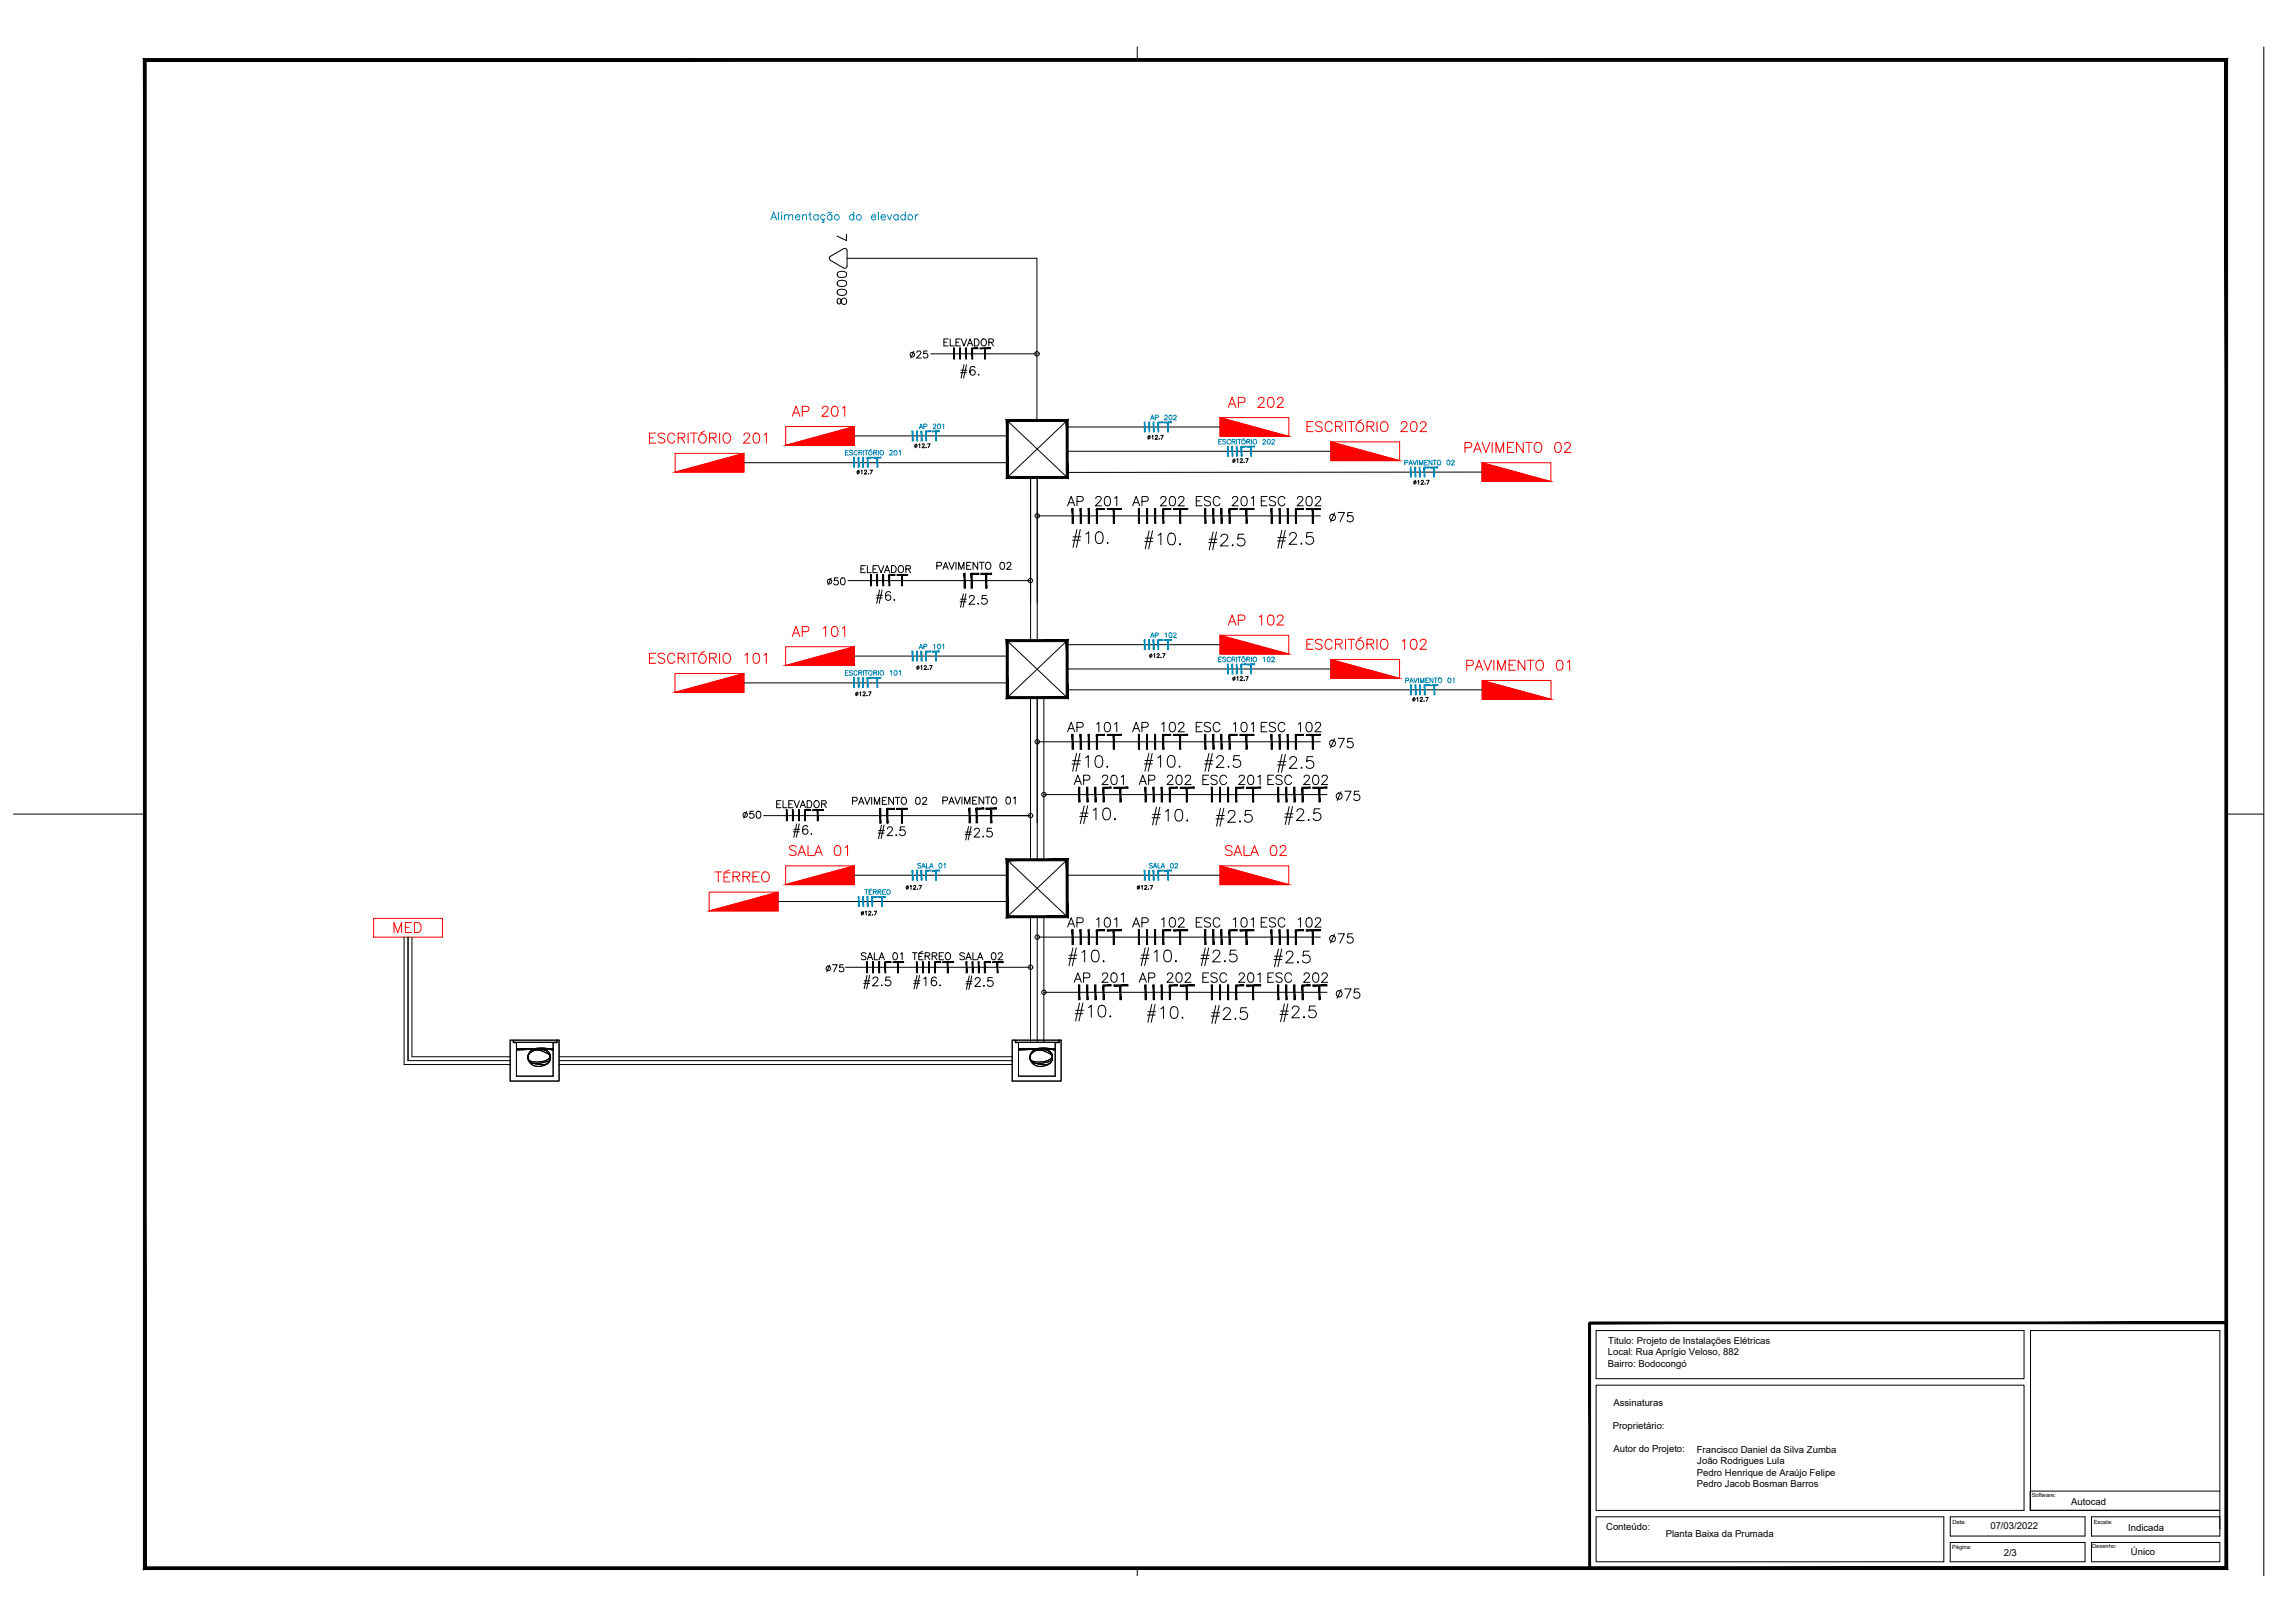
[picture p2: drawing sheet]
<svg xmlns="http://www.w3.org/2000/svg" width="841mm" height="594mm" viewBox="0 0 841 594" stroke-linecap="round" stroke-linejoin="round" font-family="sans-serif">
<defs><g id="words">
<g font-size="10.6">
<text x="441.7" y="202.5">#2.5</text>
<text x="469.5" y="303">#2.5</text>
<text x="416.6" y="354.9">#10.</text>
<text x="438.9" y="354.9">#2.5</text>
<text x="465.7" y="355.2">#2.5</text>
<text x="467.8" y="375.4">#2.5</text>
</g>
<g font-size="8.4" fill="#f00">
<text x="477.7" y="159.5">ESCRITÓRIO 202</text>
<text x="236.7" y="163.7">ESCRITÓRIO 201</text>
<text x="477.7" y="239.2">ESCRITÓRIO 102</text>
</g>
<g font-size="7.9" fill="#f00">
<text x="236.7" y="244.1">ESCRITÓRIO 101</text>
<text x="260.7" y="324.2">TÉRREO</text>
</g>
<g font-size="7.5" fill="#f00">
<text x="289.3" y="153.8">AP 201</text>
<text x="287.9" y="314.7">SALA 01</text>
<text x="447.7" y="314.7">SALA 02</text>
<text x="143.2" y="342.9">MED</text>
</g>
<g font-size="7.1">
<text x="311.1" y="112.9" transform="rotate(-90 311.1 112.9)">8000</text>
<text x="390.2" y="186.6">AP 201</text>
<text x="413.8" y="186.6">AP 202</text>
<text x="437.1" y="186.6">ESC 201</text>
<text x="461.1" y="186.6">ESC 202</text>
<text x="390.2" y="269.2">AP 101</text>
<text x="413.8" y="269.2">AP 102</text>
<text x="437.1" y="269.2">ESC 101</text>
<text x="461.1" y="269.2">ESC 102</text>
<text x="486.1" y="275.2">75</text>
<text x="392.3" y="288.6">AP 201</text>
<text x="416.3" y="288.6">AP 202</text>
<text x="439.6" y="288.6">ESC 201</text>
<text x="463.5" y="288.6">ESC 202</text>
<text x="488.6" y="294.6">75</text>
<text x="390.2" y="340.8">AP 101</text>
<text x="413.8" y="340.8">AP 102</text>
<text x="437.1" y="340.8">ESC 101</text>
<text x="461.1" y="340.8">ESC 102</text>
<text x="486.1" y="346.8">75</text>
<text x="488.6" y="366.9">75</text>
</g>
<g font-size="7.1" fill="#f00">
<text x="448.7" y="150.3">AP 202</text>
<text x="535.5" y="166.9">PAVIMENTO 02</text>
<text x="448.7" y="230">AP 102</text>
<text x="288.9" y="234.2">AP 101</text>
<text x="536.2" y="246.6">PAVIMENTO 01</text>
</g>
<g font-size="6.6">
<text x="486.1" y="192.3">75</text>
<text x="333" y="352.8">TÉRREO</text>
<text x="392.3" y="360.9">AP 201</text>
<text x="416.3" y="360.9">AP 202</text>
<text x="439.6" y="360.9">ESC 201</text>
<text x="463.5" y="360.9">ESC 202</text>
</g>
<g font-size="6.2">
<text x="344.7" y="128.1">ELEVADOR</text>
<text x="342.2" y="209.9">PAVIMENTO 02</text>
<text x="302" y="215.5">50</text>
<text x="311.1" y="296">PAVIMENTO 02</text>
</g>
<g font-size="5.7">
<text x="332.3" y="132.3">25</text>
<text x="314.3" y="211">ELEVADOR</text>
<text x="283.3" y="297">ELEVADOR</text>
<text x="344.3" y="295.6">PAVIMENTO 01</text>
<text x="270.9" y="300.9">50</text>
<text x="314.3" y="352.8">SALA 01</text>
<text x="350.3" y="352.8">SALA 02</text>
<text x="301.6" y="357">75</text>
</g>
<text font-size="5.3" x="305.5" y="89.3">7</text>
<g font-size="4.9" fill="#008ab8">
<text x="335.5" y="158.4">AP 201</text>
<text x="335.5" y="238.8">AP 101</text>
<text x="419.8" y="319.3">SALA 02</text>
</g>
<g font-size="4.4" fill="#008ab8">
<text x="420.5" y="154.9">AP 202</text>
<text x="420.5" y="234.6">AP 102</text>
</g>
<g font-size="3.5">
<text x="589.2" y="496.5">Local: Rua Aprígio Veloso, 882</text>
<text x="589.4" y="492.3">Titulo: Projeto de Instalações Elétricas</text>
<text x="589.2" y="500.6">Bairro: Bodocongó</text>
<text x="591.3" y="515">Assinaturas</text>
<text x="591" y="523.3">Proprietário:</text>
<text x="591.3" y="531.6">Autor do Projeto:</text>
<text x="621.8" y="532.1">Francisco Daniel da Silva Zumba</text>
<text x="622" y="536.3">João Rodrigues Lula</text>
<text x="621.8" y="540.5">Pedro Henrique de Araújo Felipe</text>
<text x="621.8" y="544.7">Pedro Jacob Bosman Barros</text>
<text x="759" y="551.2">Autocad</text>
<text x="588.6" y="560.5">Conteúdo:</text>
<text x="610.4" y="562.9">Planta Baixa da Prumada</text>
<text x="729.4" y="560.1">07/03/2022</text>
<text x="779.9" y="560.6">Indicada</text>
<text x="780.9" y="569.7">Único</text>
<text x="734.3" y="570">2/3</text>
</g>
<g font-size="2.1">
<text x="744.6" y="548.5">Software:</text>
<text x="715.5" y="558">Data:</text>
<text x="767.3" y="558">Escala:</text>
<text x="715.4" y="567.3">Página:</text>
<text x="766.7" y="566.9">Desenho:</text>
</g>
</g></defs>
<!-- layer: 0 -->
<g fill="none" stroke="#000" stroke-width=".37">
<path d="M416.8 17.2v4.7M829.6 17.2v559.9M313.3 94.6h66.7v59.4M341.1 129.6h38.9M313.1 159.7h56M369 154l22.1 20.9M369.1 154v20.9l22-20.9M370.3 154h.1M391.1 156.4h56M272.6 169.5h96.5M377.7 174.9v59.4M380.1 174.9v59.4"/>
<path d="M391.1 165.3h96.6M543.1 172.9l-152 .1M310.8 212.7h66.8M369 234.6l22.1 20.9M369.1 234.6v20.9l22-20.9M370.3 234.6h.1M391.1 236.1h56M272.6 250.1h96.5M313.1 240.3h56M377.6 255.5v59.4M380.1 255.5v59.4M382.5 255.5v59.4"/>
<path d="M391.1 245h96.6M391.1 252.7h152.1M4.9 298.2h48.2M279.9 298.7h78M815.8 298.2h13.8M369 314.9l22.1 20.9v-20.9l-22 20.9v-20.9M370.3 314.9h.1M372.8 314.9h.1M375.2 314.9h.1M377.6 314.9h.1M380.1 314.9h.1M382.5 314.9h.1"/>
<path d="M385 314.9h.1M387.4 314.9h.1M389.8 314.9h.1M389.9 314.9h.1M285.1 330.2h84M313.1 320.6h56M377.6 335.8v46M380.1 335.8v46M382.5 335.8v46M391.1 320.6h56M148.1 343.2v46.7h38.9M149.5 343.2v45.3h37.5"/>
<path d="M151 343.2v43.8h36M187 381h1.1v.9h1.2v12.3h13.4v-12.3h1.4v-.9h.8v15h-17.9zM188.2 381h15.8v.8h-15.8zM189.3 384.1h6.9a5 5 0 0 1 5.5 2.4 2.05 2.05 0 0 1-1.9 2l-2.7 .5a3.4 3.4 0 0 1-3.5-1.1 3.4 3.4 0 0 1 3.9-4l5.2 .4M189.3 384.4a17.3 17.3 0 0 1 11.8 1.8 2.49 2.49 0 0 1-.1 2.9 2.49 2.49 0 0 1-2.8 .8 5.9 5.9 0 0 1-4.6-1.6 3.4 3.4 0 0 1 3.9-4.1l5.2 .4M202.7 384.1l-1.1 .1a11.6 11.6 0 0 0-7.3 1.3 2.51 2.51 0 0 0-.3 3.1 2.51 2.51 0 0 0 3 1l.6-.1a6.2 6.2 0 0 0 3.8-1.3 2.64 2.64 0 0 0-2.8-3.7l-9.3-.2M202.7 384.4a8.7 8.7 0 0 0-8.7 1.5 3.2 3.2 0 0 0 .2 3.6 3.2 3.2 0 0 0 3.4 1.1 3.7 3.7 0 0 0 4.1-2.7 3.6 3.6 0 0 0-4.2-3.7l-8.2 .4M204.9 389.9h166M204.9 387h166M204.9 388.5h166M370.9 381h1.2v.9h1.1v12.3h13.5v-12.3h1.4v-.9h.8v15h-18zM372.2 381h15.8v.8h-15.8z"/>
<path d="M373.3 384.1h6.9a5 5 0 0 1 5.4 2.4 2.05 2.05 0 0 1-1.9 2l-2.6 .5a3.4 3.4 0 0 1-3.5-1.1 3.4 3.4 0 0 1 3.9-4l5.2 .4M373.3 384.4a17.2 17.2 0 0 1 11.8 1.8 2.49 2.49 0 0 1-.1 2.9 2.49 2.49 0 0 1-2.8 .8 6 6 0 0 1-4.6-1.6 3.4 3.4 0 0 1 3.9-4.1l5.2 .4M386.7 384.1l-1.1 .1a11.5 11.5 0 0 0-7.3 1.3 2.5 2.5 0 0 0-.3 3.1 2.5 2.5 0 0 0 3 1l.6-.1a6.8 6.8 0 0 0 3.6-1.2 2.57 2.57 0 0 0 0-2.7 2.57 2.57 0 0 0-2.6-1.1l-9.3-.2M386.7 384.4a8.7 8.7 0 0 0-8.8 1.5 3.2 3.2 0 0 0 .3 3.6 3.2 3.2 0 0 0 3.4 1.1 3.7 3.7 0 0 0 4.1-2.7 3.6 3.6 0 0 0-4.2-3.7l-8.2 .4M584.9 487.3h156.8v17.7h-156.8zM584.9 507.3h156.8v45.9h-156.8zM584.9 555.6h127.4v16.4h-127.4zM714.7 555.6h49.4v7h-49.4zM813.4 553.2h-69.3v-65.9h69.4v75.3h-47.1v-7h47.1M813.5 546.1h-69.5v7.1h69.5M416.8 574.4v2.7M714.7 565h49.4v7h-49.4z"/>
<path d="M766.4 565h47.1v7h-47.1z"/>
</g>
<g fill="#000" stroke="#000" stroke-width=".37">
<path d="M582.2 484.5l.7 89.5v-89.5zM582.2 484.5l.7 89.5-.7 .7zM582.2 574.7l233.3-.7h-232.6zM582.2 574.7l233.3-.7 .7 .7zM815.5 484.8v89.2l.7 .7zM815.5 484.8l.7-.6v90.5zM582.6 484.8h232.9l.7-.6zM582.6 484.2h233.6l-233.6 .6z"/>
<path d="M52.6 21.5v553.4l1-1zM52.6 21.5l1 1v551.4zM52.6 21.5l1 1 762.7-1zM53.6 22.5l762.7-1-1 1zM816.3 21.5l-1 1 1 552.4zM815.3 22.5l1 552.4-1-1zM52.6 574.9h763.7l-1-1zM52.6 574.9l1-1h761.7z"/>
</g>
<!-- layer: DETALHES-DIVERSOS -->
<g fill="#000" stroke="#000" stroke-width=".37">
<path d="M368.8 153.6l.7 20.9v-20.1zM368.8 153.6l.7 20.9-.7 .7zM369.5 174.5l-.7 .7 21.9-.7zM368.8 175.2l21.9-.7 .7 .7zM390.7 154.4v20.1l.7 .7zM391.4 153.6v21.6l-.7-20.8zM369.5 154.4h21.2l.7-.8zM368.8 153.6h22.6l-21.9 .8z"/>
<path d="M368.8 234.3l.7 20.9v-20.2zM368.8 234.3l.7 20.9-.7 .7zM369.5 255.2l-.7 .7 21.9-.7zM368.8 255.9l21.9-.7 .7 .7zM390.7 235v20.2l.7 .7zM391.4 234.3v21.6l-.7-20.9zM369.5 235h21.2l.7-.7zM368.8 234.3h22.6l-21.9 .7z"/>
<path d="M368.8 314.6l.7 20.8v-20.1zM368.8 314.6l.7 20.8-.7 .7zM368.8 336.1l21.9-.7h-21.2zM368.8 336.1l21.9-.7 .7 .7zM390.7 315.3v20.1l.7 .7zM390.7 315.3l.7-.7v21.5zM369.5 315.3h21.2l.7-.7zM368.8 314.6h22.6l-21.9 .7z"/>
</g>
<!-- layer: 0 -->
<g fill="#f00" stroke="#f00" stroke-width=".37">
<path d="M287.9 324l25.2-6.9v6.9z"/>
<path d="M259.9 333.6l25.2-6.8v6.8z"/>
<path d="M447.1 317.1l25.2 6.9h-25.2z"/>
<path d="M287.9 243.7l25.2-6.8v6.8z"/>
<path d="M247.4 253.6l25.2-6.9v6.9z"/>
<path d="M447.1 232.7l25.2 6.9h-25.2z"/>
<path d="M487.7 241.6l25.2 6.8h-25.2z"/>
<path d="M287.9 163.1l25.2-6.9v6.9z"/>
<path d="M247.4 172.9l25.2-6.9v6.9z"/>
<path d="M447.1 152.9l25.2 6.9h-25.2z"/>
<path d="M487.7 161.8l25.2 6.9h-25.2z"/>
<path d="M543.2 249.2l25.2 6.9h-25.2z"/>
<path d="M543.1 169.5l25.2 6.9h-25.2z"/>
</g>
<!-- layer: TOMADAS -->
<g fill="none" stroke="#f00" stroke-width=".37">
<path d="M313.1 156.2l-25.2 6.9h25.2v-6.9h-25.2v6.9M447.1 152.9l25.2 6.9h-25.2v-6.9h25.2v6.9M272.6 166l-25.2 6.9h25.2v-6.9h-25.2v6.9M487.7 161.8l25.2 6.9h-25.2v-6.9h25.2v6.9M543.1 169.5l25.2 6.9h-25.2v-6.9h25.2v6.9M313.1 236.9l-25.2 6.8h25.2v-6.8h-25.2v6.8M447.1 232.7l25.2 6.9h-25.2v-6.9h25.2v6.9M272.6 246.7l-25.2 6.9h25.2v-6.9h-25.2v6.9M487.7 241.6l25.2 6.8h-25.2v-6.8h25.2v6.8M543.2 249.2l25.2 6.9h-25.2v-6.9h25.2v6.9M313.1 317.1l-25.2 6.9h25.2v-6.9h-25.2v6.9M447.1 317.1l25.2 6.9h-25.2v-6.9h25.2v6.9"/>
<path d="M136.9 336.4h25.2v6.8h-25.2zM285.1 326.8l-25.2 6.8h25.2v-6.8h-25.2v6.8"/>
</g>
<!-- layer: Textos -->
<g fill="#008ab8" stroke="#008ab8" stroke-width=".37">
<path d="M334.3 318.7l.2 3.7v-3.7zM334.3 318.7l.2 3.7h-.2z"/>
<path d="M336 318.7l.2 3.7v-3.7zM336 318.7l.2 3.7h-.2z"/>
<path d="M337.6 318.7l.2 3.7v-3.7zM337.6 318.7l.2 3.7h-.2z"/>
<path d="M339.3 318.7l.2 3.7v-3.7zM339.3 318.7l.2 3.7h-.2z"/>
<path d="M339.5 318.7v.3l1.7-.3zM339.5 319l1.7-.3v.3z"/>
<path d="M342.8 318.7l.3 3.7v-3.7zM342.8 318.7l.3 3.7h-.3z"/>
<path d="M341.7 318.7v.3l2.6-.3zM341.7 319l2.6-.3v.3z"/>
<path d="M314.5 328.4l.3 3.6v-3.6zM314.5 328.4l.3 3.6h-.3z"/>
<path d="M316.2 328.4l.3 3.6v-3.6zM316.2 328.4l.3 3.6h-.3z"/>
<path d="M317.8 328.4l.3 3.6v-3.6zM317.8 328.4l.3 3.6h-.3z"/>
<path d="M319.5 328.4l.3 3.6v-3.6zM319.5 328.4l.3 3.6h-.3z"/>
<path d="M319.7 328.4v.2l1.7-.2zM319.7 328.6l1.7-.2v.2z"/>
<path d="M323.1 328.4l.2 3.6v-3.6zM323.1 328.4l.2 3.6h-.2z"/>
<path d="M321.9 328.4v.2l2.6-.2zM321.9 328.6l2.6-.2v.2z"/>
<path d="M419.3 318.7l.3 3.7v-3.7zM419.3 318.7l.3 3.7h-.3z"/>
<path d="M421 318.7l.3 3.7v-3.7zM421 318.7l.3 3.7h-.3z"/>
<path d="M422.6 318.7l.3 3.7v-3.7zM422.6 318.7l.3 3.7h-.3z"/>
<path d="M424.3 318.7l.3 3.7v-3.7zM424.3 318.7l.3 3.7h-.3z"/>
<path d="M427.9 318.7l.2 3.7v-3.7zM427.9 318.7l.2 3.7h-.2z"/>
<path d="M334.3 238.5l.2 3.6v-3.6zM334.3 238.5l.2 3.6h-.2z"/>
<path d="M336 238.5l.2 3.6v-3.6zM336 238.5l.2 3.6h-.2z"/>
<path d="M337.6 238.5l.2 3.6v-3.6zM337.6 238.5l.2 3.6h-.2z"/>
<path d="M339.3 238.5l.2 3.6v-3.6zM339.3 238.5l.2 3.6h-.2z"/>
<path d="M342.8 238.5l.3 3.6v-3.6zM342.8 238.5l.3 3.6h-.3z"/>
<path d="M312.8 248.2l.3 3.5v-3.5zM312.8 248.2l.3 3.5h-.3z"/>
<path d="M314.5 248.2l.3 3.5v-3.5zM314.5 248.2l.3 3.5h-.3z"/>
<path d="M316.1 248.2l.2 3.5v-3.5zM316.1 248.2l.2 3.5h-.2z"/>
<path d="M317.8 248.2l.3 3.5v-3.5zM317.8 248.2l.3 3.5h-.3z"/>
<path d="M318 248.2v.2l1.7-.2zM318 248.4l1.7-.2v.2z"/>
<path d="M321.4 248.2l.2 3.5v-3.5zM321.4 248.2l.2 3.5h-.2z"/>
<path d="M320.2 248.2v.2l2.6-.2zM320.2 248.4l2.6-.2v.2z"/>
<path d="M419.3 234.3l.3 3.6v-3.6zM419.3 234.3l.3 3.6h-.3z"/>
<path d="M421 234.3l.3 3.6v-3.6zM421 234.3l.3 3.6h-.3z"/>
<path d="M422.6 234.3l.3 3.6v-3.6zM422.6 234.3l.3 3.6h-.3z"/>
<path d="M424.3 234.3l.3 3.6v-3.6zM424.3 234.3l.3 3.6h-.3z"/>
<path d="M427.9 234.3l.2 3.6v-3.6zM427.9 234.3l.2 3.6h-.2z"/>
<path d="M449.8 243.2l.3 3.6v-3.6zM449.8 243.2l.3 3.6h-.3z"/>
<path d="M451.5 243.2l.2 3.6v-3.6zM451.5 243.2l.2 3.6h-.2z"/>
<path d="M453.1 243.2l.2 3.6v-3.6zM453.1 243.2l.2 3.6h-.2z"/>
<path d="M454.8 243.2l.2 3.6v-3.6zM454.8 243.2l.2 3.6h-.2z"/>
<path d="M455 243.2v.3l1.7-.3zM455 243.5l1.7-.3v.3z"/>
<path d="M458.4 243.2l.2 3.6v-3.6zM458.4 243.2l.2 3.6h-.2z"/>
<path d="M457.2 243.2v.3l2.6-.3zM457.2 243.5l2.6-.3v.3z"/>
<path d="M334.3 157.9l.2 3.6v-3.6zM334.3 157.9l.2 3.6h-.2z"/>
<path d="M336 157.9l.2 3.6v-3.6zM336 157.9l.2 3.6h-.2z"/>
<path d="M337.6 157.9l.2 3.6v-3.6zM337.6 157.9l.2 3.6h-.2z"/>
<path d="M339.3 157.9l.2 3.6v-3.6zM339.3 157.9l.2 3.6h-.2z"/>
<path d="M342.8 157.9l.3 3.6v-3.6zM342.8 157.9l.3 3.6h-.3z"/>
<path d="M312.8 167.5l.3 3.6v-3.6zM312.8 167.5l.3 3.6h-.3z"/>
<path d="M314.5 167.5l.3 3.6v-3.6zM314.5 167.5l.3 3.6h-.3z"/>
<path d="M316.1 167.5l.3 3.6v-3.6zM316.1 167.5l.3 3.6h-.3z"/>
<path d="M317.8 167.5l.3 3.6v-3.6zM317.8 167.5l.3 3.6h-.3z"/>
<path d="M318 167.5v.3l1.7-.3zM318 167.8l1.7-.3v.3z"/>
<path d="M321.4 167.5l.3 3.6v-3.6zM321.4 167.5l.3 3.6h-.3z"/>
<path d="M320.2 167.5v.3l2.6-.3zM320.2 167.8l2.6-.3v.3z"/>
<path d="M419.4 154.6l.2 3.6v-3.6zM419.4 154.6l.2 3.6h-.2z"/>
<path d="M421 154.6l.3 3.6v-3.6zM421 154.6l.3 3.6h-.3z"/>
<path d="M422.6 154.6l.3 3.6v-3.6zM422.6 154.6l.3 3.6h-.3z"/>
<path d="M424.3 154.6l.3 3.6v-3.6zM424.3 154.6l.3 3.6h-.3z"/>
<path d="M427.9 154.6l.3 3.6v-3.6zM427.9 154.6l.3 3.6h-.3z"/>
<path d="M449.8 163.5l.3 3.6v-3.6zM449.8 163.5l.3 3.6h-.3z"/>
<path d="M451.5 163.5l.2 3.6v-3.6zM451.5 163.5l.2 3.6h-.2z"/>
<path d="M453.1 163.5l.3 3.6v-3.6zM453.1 163.5l.3 3.6h-.3z"/>
<path d="M454.8 163.5l.3 3.6v-3.6zM454.8 163.5l.3 3.6h-.3z"/>
<path d="M455 163.5v.2l1.7-.2zM455 163.7l1.7-.2v.2z"/>
<path d="M458.4 163.5l.2 3.6v-3.6zM458.4 163.5l.2 3.6h-.2z"/>
<path d="M457.2 163.5v.2l2.6-.2zM457.2 163.7l2.6-.2v.2z"/>
<path d="M516.9 250.9l.3 3.6v-3.6zM516.9 250.9l.3 3.6h-.3z"/>
<path d="M518.6 250.9l.3 3.6v-3.6zM518.6 250.9l.3 3.6h-.3z"/>
<path d="M520.2 250.9l.3 3.6v-3.6zM520.2 250.9l.3 3.6h-.3z"/>
<path d="M521.9 250.9l.3 3.6v-3.6zM521.9 250.9l.3 3.6h-.3z"/>
<path d="M522.1 250.9v.2l1.7-.2zM522.1 251.1l1.7-.2v.2z"/>
<path d="M525.5 250.9l.3 3.6v-3.6zM525.5 250.9l.3 3.6h-.3z"/>
<path d="M524.3 250.9v.2l2.6-.2zM524.3 251.1l2.6-.2v.2z"/>
<path d="M516.9 171.1l.2 3.6v-3.6zM516.9 171.1l.2 3.6h-.2z"/>
<path d="M518.5 171.1l.3 3.6v-3.6zM518.5 171.1l.3 3.6h-.3z"/>
<path d="M520.1 171.1l.3 3.6v-3.6zM520.1 171.1l.3 3.6h-.3z"/>
<path d="M521.9 171.1l.2 3.6v-3.6zM521.9 171.1l.2 3.6h-.2z"/>
<path d="M522.1 171.1v.3l1.6-.3zM522.1 171.4l1.6-.3v.3z"/>
<path d="M525.4 171.1l.3 3.6v-3.6zM525.4 171.1l.3 3.6h-.3z"/>
<path d="M524.3 171.1v.3l2.5-.3zM524.3 171.4l2.5-.3v.3z"/>
</g>
<g fill="none" stroke="#008ab8" stroke-width=".37">
<path d="M282.9 79.6h1.3M285.3 77.7v2.9M286.4 77.7v.2zM286.4 78.8v1.8M287.5 79.2l.7-.6 .7 .2 .1 1.8M287.5 78.6v2M289 79.2l.7-.6 .7 .2 .1 1.8M291.5 79.5h1.6a.88 .88 0 0 0-1.2-.8 .88 .88 0 0 0-.3 1.4 .85 .85 0 0 0 1.5 0M294.1 79.2l.6-.6 .7 .2 .2 1.8M294.1 78.6v2M296.4 78.6h.9M296.8 77.7v2.3l.1 .4 .6 .2"/>
<path d="M299.8 79.1a.91 .91 0 0 0-1.4-.2 .91 .91 0 0 0 0 1.4 .91 .91 0 0 0 1.4-.2M299.8 78.6v2M302.4 79.1a.91 .91 0 0 0-1.4-.2 .91 .91 0 0 0 0 1.4 .91 .91 0 0 0 1.4-.2M304.8 77.7l-.4 .4-.5-.4-.6 .4M304.8 79.1a.91 .91 0 0 0-1.3-.2 .91 .91 0 0 0 0 1.4 .91 .91 0 0 0 1.3-.2M304.8 78.6v2M312.9 79.1a.91 .91 0 0 0-1.3-.2 .91 .91 0 0 0 0 1.4 .91 .91 0 0 0 1.3-.2M312.9 77.7v2.9M319.3 79.5h1.6a.88 .88 0 0 0-1.2-.8 .88 .88 0 0 0-.3 1.4 .85 .85 0 0 0 1.5 0M321.9 77.7v2.9M322.9 79.5h1.6a.88 .88 0 0 0-1.3-.8 .88 .88 0 0 0-.2 1.4 .85 .85 0 0 0 1.5 0M325.2 78.6l.8 2 .8-2"/>
<path d="M329.1 79.1a.91 .91 0 0 0-1.3-.2 .91 .91 0 0 0 0 1.4 .91 .91 0 0 0 1.3-.2M329.1 78.6v2M331.7 79.1a.92 .92 0 0 0-1.3-.2 .92 .92 0 0 0 0 1.4 .92 .92 0 0 0 1.3-.2M331.7 77.7v2.9M335.4 78.6v2M336.5 78.6a.93 .93 0 0 0-1.1 .9M282.5 80.6l1.1-2.9 1 2.9M301.6 80.6l.4 .8h-.7M309.8 165.8h.7M310.9 165h-1.1v1.7h1.1M312.5 165.2l-.5-.2-.7 .2 .2 .4 1 .6-.5 .5-.7-.3M314.2 165.4a.63 .63 0 0 0-.7-.4 .63 .63 0 0 0-.5 .6 .71 .71 0 0 0 .2 .9 .71 .71 0 0 0 .9-.1l.1-.1"/>
<path d="M314.8 165.8l.9-.1 .2-.4-.4-.3h-.7v1.7M315.3 165.8l.6 .9M316.5 165v1.7M316.9 165h1.1M317.5 165v1.7M319.3 164.6l-.7 .4M320.2 165.8l.9-.1 .1-.6-1-.1v1.7M320.7 165.8l.6 .9M321.9 165v1.7M326.1 165.4l.3-.4 .6 .3-1 1.4h1.1M327.9 165.1a.78 .78 0 0 1 .9 .7 .78 .78 0 0 1-.9 .8l-.3-.7zM329.5 165.3l.4-.3v1.7"/>
<path d="M446.6 161.7h.6M447.6 160.9h-1v1.8h1M449.2 161.2l-.4-.3-.7 .3 .1 .4 1 .6-.4 .5-.7-.3M450.9 161.3a.63 .63 0 0 0-.7-.4 .63 .63 0 0 0-.5 .7v.4a.63 .63 0 0 0 .5 .7 .63 .63 0 0 0 .7-.4M451.5 161.7h1l.1-.6-1.1-.2v1.8M452.1 161.7l.5 1M453.2 160.9v1.8M453.6 160.9h1.2M454.2 160.9v1.8M456 160.6l-.7 .3M456.9 161.7h1l.1-.6-1.1-.2v1.8M457.5 161.7l.6 1"/>
<path d="M458.6 160.9v1.8M462.8 161.3l.3-.4 .7 .4-1.1 1.4h1.2M464.6 161a.78 .78 0 0 1 .9 .8 .78 .78 0 0 1-.9 .8l-.2-.7zM466.1 161.3l.3-.4 .6 .4-1 1.4h1.1M514.8 169.5l1-.1 .1-.7-1.1-.1v1.7M516.3 170.3l.6-1.7 .7 1.7M516.5 169.7h.8M517.8 168.6l.6 1.7 .7-1.7M519.5 168.6v1.7M520.1 170.3v-1.7l.7 1.7 .6-1.7v1.7M522.1 169.4h.7M523.2 168.6h-1.1v1.7h1.1"/>
<path d="M524.8 168.6v1.7l-1.2-1.7v1.7M525.2 168.6h1.2M525.8 168.6v1.7M530.4 168.6a.79 .79 0 0 1 1 .8 .79 .79 0 0 1-1 .8l-.2-.6zM531.9 169l.4-.4 .6 .3-1.1 1.4h1.2M309.8 246.4h.6M310.8 245.6h-1v1.7h1M312.4 245.8l-.4-.2-.7 .2 .1 .5 1 .5-.4 .5-.7-.2M314.1 246a.63 .63 0 0 0-.7-.4 .63 .63 0 0 0-.5 .7 .71 .71 0 0 0 .2 .9 .71 .71 0 0 0 .9-.1l.1-.2M314.7 246.4h1l.1-.6-1.1-.2v1.7M315.3 246.4l.5 .9M316.4 245.6v1.7"/>
<path d="M316.8 245.6h1.2M317.4 245.6v1.7M320.2 246.4h1l.1-.5-.4-.3h-.7v1.7M320.8 246.4l.5 .9M321.9 245.6v1.7M326.2 245.9l.5-.3v1.7M327.9 245.7a.78 .78 0 0 1 .9 .8 .78 .78 0 0 1-.9 .7l-.3-.6zM329.5 245.9l.4-.3v1.7M446.6 241.5h.6M447.6 240.7h-1v1.7h1M449.2 240.9l-.4-.2-.8 .2 .2 .4 1 .6-.4 .5-.8-.2M450.9 241.1a.63 .63 0 0 0-.7-.4 .63 .63 0 0 0-.5 .6 .72 .72 0 0 0 .2 .9 .72 .72 0 0 0 .9 0l.1-.2"/>
<path d="M451.5 241.5l1-.1 .1-.4-.4-.3h-.7v1.7M452.1 241.5l.5 .9M453.2 240.7v1.7M453.6 240.7h1.2M454.2 240.7v1.7M456 240.4l-.7 .3M456.9 241.5l1-.1 .1-.4-.4-.3h-.7v1.7M457.5 241.5l.5 .9M458.6 240.7v1.7M462.9 241l.5-.3v1.7M464.6 240.8a.78 .78 0 0 1 .9 .7 .78 .78 0 0 1-.9 .8l-.3-.6zM466.1 241.1l.3-.4 .6 .3-1 1.4h1.1"/>
<path d="M515.1 249.2l1-.1 .1-.6-1.1-.2v1.8M516.6 250.1l.7-1.8 .6 1.8M516.9 249.5h.8M518.1 248.3l.6 1.8 .7-1.8M519.8 248.3v1.8M520.5 250.1v-1.8l.6 1.8 .7-1.8v1.8M522.4 249.1h.7M523.5 248.3h-1.1v1.8h1.1M525.1 248.3v1.8l-1.1-1.8v1.8M525.6 248.3h1.1M526.1 248.3v1.8M527.2 248.6l.2-.2a.78 .78 0 0 1 1 .8 .78 .78 0 0 1-1.2 .6z"/>
<path d="M530.8 248.4a.79 .79 0 0 1 .9 .8 .79 .79 0 0 1-.9 .8l-.3-.7zM532.4 248.7l.4-.4v1.8M337.5 316.5l-.4-.3-.8 .3 .2 .4 .9 .4-.1 .6-1-.2M337.8 317.9l.7-1.7 .6 1.7M338 317.4h.9M339.5 316.2v1.7h1M340.7 317.9l.6-1.7 .7 1.7M340.9 317.4h.8M344.3 316.3a.78 .78 0 0 1 .9 .8 .78 .78 0 0 1-.9 .8l-.3-.7zM345.9 316.5l.4-.3v1.7M316.9 325.9h1.2M317.5 325.9v1.7"/>
<path d="M318.5 326.8h.6M319.4 325.5l-.8 .4M319.5 326h-1v1.6h1M320 326.7l1-.1 .1-.6-1.1-.1v1.7M320.6 326.7l.6 .9M321.7 326.7l1-.1 .1-.6-1.1-.1v1.7M322.3 326.7l.6 .9M323.5 326.7h.6M324.5 325.9h-1v1.7h1M325.3 325.9a.78 .78 0 0 1 1 .9 .78 .78 0 0 1-1.2 .5l-.2-.8z"/>
<circle cx="306.7" cy="79.6" r=".95"/>
<circle cx="314.7" cy="79.5" r=".94"/>
<circle cx="333.6" cy="79.6" r=".95"/>
<circle cx="318.9" cy="165.9" r=".75"/>
<circle cx="323.1" cy="165.7" r=".79"/>
<circle cx="455.7" cy="161.8" r=".76"/>
<circle cx="459.9" cy="161.7" r=".79"/>
<circle cx="527.3" cy="169.3" r=".79"/>
<circle cx="319" cy="246.4" r=".79"/>
<circle cx="323.1" cy="246.4" r=".79"/>
<circle cx="455.7" cy="241.6" r=".75"/>
<circle cx="459.8" cy="241.4" r=".79"/>
</g>
<g fill="none" stroke="#000" stroke-width=".37">
<path d="M421.4 159.5l-.6 1.4M422.1 159.7l.4-.3v1.5M423.4 159.8l.2-.4 .6 .3-.9 1.2h1M425.3 159.4h1l-.7 1.5M314.8 172.3l-.6 1.3M315.5 172.5l.4-.3v1.4M316.8 172.5l.2-.3 .6 .3-.9 1.1h1M318.2 173.5h.1M318.8 172.2h.9l-.7 1.4M335.9 162.6l-.6 1.4M336.7 162.8l.3-.2v1.4M337.9 162.9l.3-.3 .5 .2-.8 1.2h.9"/>
<path d="M339.4 163.8h.1M339.9 162.6h1l-.7 1.4M424.8 160.7h.1M452.5 168.1l-.6 1.3M453.2 168.3l.4-.3v1.4M454.5 168.3l.5-.3 .3 .4-.9 1h1M455.9 169.3h.1M456.4 168h1l-.7 1.4M518.8 176l-.6 1.4M519.6 176.2l.3-.3v1.5M520.8 176.3l.3-.4 .5 .3-.9 1.2h1M522.2 177.2h.1"/>
<path d="M522.8 175.9h.9l-.6 1.5M422 239.5l-.6 1.3M422.8 239.7l.3-.3v1.4M424 239.8l.3-.4 .5 .3-.8 1.1h.9M426 239.4h.9l-.6 1.4M314.3 253.5l-.6 1.3M315.1 253.7l.3-.3v1.4M316.3 253.7l.3-.3 .5 .3-.9 1.1h1M317.7 254.7h.1M318.3 253.4h.9l-.7 1.4M336.7 243.8l-.6 1.4M337.4 244l.4-.2v1.4"/>
<path d="M338.7 244.1l.2-.3 .6 .2-.9 1.2h1M340.1 245.1h.1M340.6 243.8h1l-.7 1.4M425.5 240.7h.1M452.5 247.9l-.6 1.4M453.2 248.1l.4-.3v1.5M454.5 248.2l.3-.4 .5 .3-.9 1.2h1M455.9 249.1h.1M456.5 247.8h.9l-.7 1.5M518.4 255.5l-.6 1.4M519.2 255.7l.3-.3v1.5M520.4 255.8l.3-.4 .6 .3-.9 1.2h.9"/>
<path d="M521.9 256.7h.1M522.4 255.4h1l-.7 1.5M316.3 333.8l-.6 1.4M317.1 334l.3-.3v1.5M318.3 334.1l.3-.4 .5 .3-.9 1.2h1M319.8 335h.1M320.3 333.7h1l-.7 1.5M332.8 324.4l-.6 1.3M333.5 324.6l.4-.3v1.4M334.8 324.6l.2-.3 .6 .3-.9 1.1h.9M336.2 325.6h.1M336.7 324.3h1l-.7 1.4"/>
<path d="M417.5 324.4l-.6 1.3M418.2 324.6l.4-.3v1.4M419.5 324.6l.2-.3 .6 .3-.9 1.1h1M420.9 325.6h.1M421.5 324.3h.9l-.7 1.4"/>
<circle cx="314.5" cy="172.9" r=".48"/>
<circle cx="335.6" cy="163.3" r=".47"/>
<circle cx="421.1" cy="160.2" r=".47"/>
<circle cx="452.2" cy="168.7" r=".48"/>
<circle cx="518.5" cy="176.7" r=".47"/>
<circle cx="314" cy="254.1" r=".47"/>
<circle cx="336.4" cy="244.5" r=".47"/>
<circle cx="421.7" cy="240.2" r=".48"/>
<circle cx="452.2" cy="248.5" r=".47"/>
<circle cx="518.1" cy="256.2" r=".47"/>
<circle cx="316" cy="334.5" r=".47"/>
<circle cx="332.5" cy="325" r=".47"/>
<circle cx="417.2" cy="325" r=".47"/>
</g>
<!-- layer: CIRCUITOS -->
<g fill="none" stroke="#000" stroke-width=".37">
<path d="M304.4 93.8l-.4 .5 .1 .9 5 2.9M309.1 91.1l-4.7 2.8M309.1 91.1l.6-.1 .7 .5v5.9M310.4 94.6h2.9M352 136.5h2.2M352.2 135.6h2.1M353.3 133.6l-1.1 4.9M354.2 133.6l-1.1 4.9M357.3 134.7a.93 .93 0 0 0-.9-.5 .93 .93 0 0 0-.8 .6 1.9 1.9 0 0 0 .7 2.6 1 1 0 0 0 1.1-.9 1 1 0 0 0-.9-1.1 1 1 0 0 0-1.1 .9M358.6 137.1v.3zM380.1 188.9h103.8M393 197.9h2.9"/>
<path d="M393.2 196.6h2.9M394.6 194l-1.4 6.5M395.9 194l-1.5 6.5M397.9 195.6l1.1-.8v4.3M402 195a1.41 1.41 0 0 1 2.1 .6 3.5 3.5 0 0 1-.4 3.3 1.39 1.39 0 0 1-2.1-.6 3.6 3.6 0 0 1 .4-3.3zM405.9 198.7l.2 .2-.2 .2-.2-.2zM419.5 198.3h2.8M419.7 197.1h2.9M421.1 194.4l-1.4 6.6M422.3 194.4l-1.4 6.6M424.4 196.1l1-.8v4.3M428.5 195.5a1.37 1.37 0 0 1 2 .6 3.5 3.5 0 0 1-.4 3.3 1.43 1.43 0 0 1-2-.7 3.6 3.6 0 0 1 .4-3.2z"/>
<path d="M432.4 199.2l.2 .2-.2 .2-.2-.2zM468.1 198.1h2.9M468.3 196.9h2.9M469.7 194.2l-1.4 6.6M471 194.2l-1.5 6.6M472.6 196.1l.4-.8 1.2-.2a1.04 1.04 0 0 1 .7 1.6l-2.5 2.7h2.9M476.9 198.9l.2 .3-.2 .2-.2-.2zM481 195.1h-2.1l-.1 1.8a1.51 1.51 0 0 1 2.2 0 1.51 1.51 0 0 1-.3 2.2 1.51 1.51 0 0 1-2.2-.6M321.1 219h2.2M321.3 218.1h2.1M322.3 216.1l-1 4.9M323.3 216.1l-1.1 4.9"/>
<path d="M326.3 217.1a.95 .95 0 0 0-1.3-.3 1.86 1.86 0 0 0 .6 3.1 1 1 0 0 0 .9-1 1 1 0 0 0-1-1 1 1 0 0 0-1 .9M327.6 219.7h.3zM352 219.5h2.1M353 217.5l-1 4.9M354 217.5l-1.1 4.9M355.2 218.9l.6-.8 1.1 .3a1.03 1.03 0 0 1-.3 1.4l-1.5 1.5h2.1M361.5 218.1h-1.5l-.2 1.4a1.14 1.14 0 0 1 1.7 0 1.14 1.14 0 0 1-.2 1.7 1.14 1.14 0 0 1-1.7-.5M351.8 220.4h2.2M358.3 221.2h.3zM380.1 271.7h103.7M392.9 279.8h2.8M393.1 278.6h2.9"/>
<path d="M394.5 275.9l-1.4 6.6M395.7 275.9l-1.4 6.6M397.8 277.6l1-.8v4.3M401.9 277a1.39 1.39 0 0 1 2 .6 3.6 3.6 0 0 1-.4 3.3 1.37 1.37 0 0 1-2-.7 3.5 3.5 0 0 1 .4-3.2zM419.4 279.8h2.8M419.6 278.6h2.8M421 275.9l-1.4 6.6M422.2 275.9l-1.4 6.6M424.3 277.6l1-.9v4.3M428.4 276.9a1.39 1.39 0 0 1 2 .7 3.6 3.6 0 0 1-.4 3.2 1.41 1.41 0 0 1-2-.6 3.5 3.5 0 0 1 .4-3.3zM441.4 279.8h2.9M441.6 278.6h2.9"/>
<path d="M443 275.9l-1.4 6.6M444.3 275.9l-1.5 6.6M445.9 277.8l.4-.8 1.2-.2a1.04 1.04 0 0 1 .6 1.6l-2.4 2.7h2.8M454.3 276.8h-2.1l-.2 1.8a1.51 1.51 0 0 1 2.3 0 1.51 1.51 0 0 1-.3 2.2 1.51 1.51 0 0 1-2.2-.6M468.4 279h2.9M469.8 276.3l-1.4 6.6M471.1 276.3l-1.5 6.6M472.7 278.2l.4-.9 1.2-.2a1.05 1.05 0 0 1 .6 1.7l-2.4 2.6h2.8M481.1 277.1h-2.1l-.2 1.9a1.52 1.52 0 0 1 2.3 0 1.52 1.52 0 0 1-.3 2.2 1.52 1.52 0 0 1-2.2-.6M377.6 298.7h-19.7h19.7M382.5 291h103.8M395.7 299h2.9"/>
<path d="M395.9 297.8h2.9M397.3 295.1l-1.4 6.6M398.6 295.1l-1.5 6.6M400.6 296.8l1-.8v4.3M404.7 296.2a1.39 1.39 0 0 1 2 .6 3.5 3.5 0 0 1-.4 3.3 1.39 1.39 0 0 1-2-.7 3.5 3.5 0 0 1 .4-3.2zM422.2 299.5h2.8M422.4 298.3h2.8M423.8 295.6l-1.4 6.6M425 295.6l-1.4 6.6M427.1 297.3l1-.8v4.3M431.2 296.6a1.43 1.43 0 0 1 2 .7 3.6 3.6 0 0 1-.4 3.2 1.37 1.37 0 0 1-2-.6 3.5 3.5 0 0 1 .4-3.3zM445.6 299.9h2.9"/>
<path d="M445.8 298.7h2.9M447.3 296l-1.5 6.6M448.5 296l-1.5 6.6M450.1 297.9l.4-.9 1.3-.1a1.04 1.04 0 0 1 .6 1.6l-2.5 2.7h2.9M458.5 296.9h-2l-.2 1.8a1.52 1.52 0 0 1 2.2-.1 1.52 1.52 0 0 1-.2 2.3 1.52 1.52 0 0 1-2.2-.6M468.2 280.2h2.9M290.7 304.7h2.2M290.9 303.8h2.1M292 301.8l-1.1 4.9M292.9 301.8l-1.1 4.9M296 302.8a.96 .96 0 0 0-1.4-.3 1.84 1.84 0 0 0 .6 3.1 1 1 0 0 0 .9-1 1 1 0 0 0-1-1 1 1 0 0 0-1 .9M297.3 305.3v.3z"/>
<path d="M321.8 305.2h2.2M322 304.2h2.1M323 302.2l-1 4.9M324 302.2l-1.1 4.9M325.2 303.6l.6-.8 1.1 .4a1 1 0 0 1-.3 1.3l-1.6 1.6h2.2M328.3 305.9h.3zM331.5 302.8h-1.5l-.2 1.4a1.15 1.15 0 0 1 1.7 0 1.15 1.15 0 0 1-.2 1.7 1.15 1.15 0 0 1-1.7-.5M353.7 305.7h2.2M353.9 304.8h2.1M354.9 302.7l-1 5M355.9 302.7l-1.1 5M357.1 304.1l.6-.7 1.1 .3a1 1 0 0 1-.3 1.3l-1.6 1.6h2.2"/>
<path d="M360.3 306.3v.3zM363.4 303.4h-1.5l-.2 1.4a1.14 1.14 0 0 1 1.7-.1 1.14 1.14 0 0 1-.2 1.7 1.14 1.14 0 0 1-1.7-.4M408.4 300.1l.2-.2 .2 .2-.2 .2zM435.1 300.3l.2 .2-.2 .3-.2-.3zM454.4 300.7l.2 .2-.2 .3-.2-.3zM309.8 354.3h67.8M316.7 359.2h2.1M317.7 357.2l-1 5M318.7 357.2l-1.1 5M319.9 358.6l.6-.7 1.1 .3a1.03 1.03 0 0 1-.3 1.4l-1.5 1.5h2.1M326.2 357.9h-1.5l-.2 1.3a1.14 1.14 0 0 1 1.7 0 1.14 1.14 0 0 1-.2 1.7 1.14 1.14 0 0 1-1.7-.4M335 359.2h2.1"/>
<path d="M336 357.2l-1 5M337 357.2l-1.1 5M338.5 358.5l.8-.6v3.2M343.1 358.3a.95 .95 0 0 0-1.4-.3 1.84 1.84 0 0 0 .7 3.1 1 1 0 0 0 .9-1 1 1 0 0 0-1-1 1 1 0 0 0-1 .9M354.1 359.4h2.2M355.2 357.4l-1.1 5M356.1 357.4l-1 5M357.4 358.8l.6-.8 1.1 .4a1 1 0 0 1-.4 1.3l-1.5 1.6h2.2M363.7 358h-1.6l-.1 1.4a1.14 1.14 0 0 1 1.7 0 1.14 1.14 0 0 1-.2 1.7 1.14 1.14 0 0 1-1.7-.4M380.1 343.2h103.7M391.5 351.1h2.9M391.7 349.9h2.9"/>
<path d="M393.2 347.2l-1.5 6.5M394.4 347.2l-1.4 6.5M396.5 348.8l1-.8v4.3M400.5 348.2a1.43 1.43 0 0 1 2.1 .6 3.6 3.6 0 0 1-.4 3.3 1.37 1.37 0 0 1-2.1-.6 3.5 3.5 0 0 1 .4-3.3zM404.2 352.1l.2-.2 .2 .2-.2 .2zM316.5 360.2h2.2M323 360.9h.3zM334.8 360.2h2.2M344.3 360.9h.4zM354 360.4h2.1M360.6 361v.3zM382.5 363.4h103.8"/>
<path d="M394 371.3h2.8M394.2 370h2.9M395.6 367.4l-1.4 6.5M396.8 367.4l-1.4 6.5M398.9 369l1-.8v4.3M403 368.4a1.39 1.39 0 0 1 2 .6 3.5 3.5 0 0 1-.4 3.3 1.42 1.42 0 0 1-2-.6 3.5 3.5 0 0 1 .4-3.3zM406.7 372.3l.2-.2 .2 .2-.2 .2zM420.4 371.8h2.9M420.7 370.5h2.8M422.1 367.9l-1.4 6.5M423.3 367.9l-1.4 6.5M425.4 369.5l1-.8v4.3"/>
<path d="M429.5 368.9a1.43 1.43 0 0 1 2 .6 3.6 3.6 0 0 1-.4 3.3 1.37 1.37 0 0 1-2-.6 3.5 3.5 0 0 1 .4-3.3zM433.1 372.8l.3-.2 .1 .2-.1 .2zM443.9 372.2h2.9M444.1 370.9h2.9M445.5 368.3l-1.4 6.5M446.8 368.3l-1.5 6.5M448.4 370.1l.4-.8 1.3-.2a1.04 1.04 0 0 1 .6 1.6l-2.5 2.7h2.9M452.7 373l.2 .2-.2 .2-.2-.2zM456.8 369.1h-2l-.3 1.8a1.52 1.52 0 0 1 2.3 0 1.52 1.52 0 0 1-.2 2.3 1.52 1.52 0 0 1-2.3-.6"/>
<circle cx="380" cy="129.6" r=".81"/>
<circle cx="380.1" cy="188.9" r=".81"/>
<circle cx="377.6" cy="212.6" r=".81"/>
<circle cx="380.1" cy="271.7" r=".81"/>
<circle cx="377.7" cy="298.7" r=".81"/>
<circle cx="382.5" cy="291" r=".81"/>
<circle cx="377.7" cy="354.3" r=".81"/>
<circle cx="380.1" cy="343.2" r=".81"/>
<circle cx="382.5" cy="363.4" r=".81"/>
</g>
<g fill="#000" stroke="#000" stroke-width=".37">
<path d="M349.4 127.4l.3 4.1v-4.1zM349.4 127.4l.3 4.1h-.3z"/>
<path d="M351.7 127.4l.3 4.1v-4.1zM351.7 127.4l.3 4.1h-.3z"/>
<path d="M353.9 127.4l.3 4.1v-4.1zM353.9 127.4l.3 4.1h-.3z"/>
<path d="M356.1 127.7l.3 3.8v-3.8zM356.1 127.7l.3 3.8h-.3z"/>
<path d="M360.8 127.7l.3 3.8v-3.8zM360.8 127.7l.3 3.8h-.3z"/>
<path d="M392.9 186.2l.4 5.5v-5.5zM392.9 186.2l.4 5.5h-.4z"/>
<path d="M395.8 186.2l.4 5.5v-5.5zM395.8 186.2l.4 5.5h-.4z"/>
<path d="M398.8 186.2l.4 5.5v-5.5zM398.8 186.2l.4 5.5h-.4z"/>
<path d="M401.8 186.6l.4 5.1v-5.1zM401.8 186.6l.4 5.1h-.4z"/>
<path d="M408 186.6l.4 5.1v-5.1zM408 186.6l.4 5.1h-.4z"/>
<path d="M417.2 186.2l.4 5.5v-5.5zM417.2 186.2l.4 5.5h-.4z"/>
<path d="M420.2 186.2l.3 5.5v-5.5zM420.2 186.2l.3 5.5h-.3z"/>
<path d="M423.1 186.2l.4 5.5v-5.5zM423.1 186.2l.4 5.5h-.4z"/>
<path d="M426.1 186.6l.4 5.1v-5.1zM426.1 186.6l.4 5.1h-.4z"/>
<path d="M432.3 186.6l.4 5.1v-5.1zM432.3 186.6l.4 5.1h-.4z"/>
<path d="M441.5 186.2l.4 5.5v-5.5zM441.5 186.2l.4 5.5h-.4z"/>
<path d="M444.5 186.2l.3 5.5v-5.5zM444.5 186.2l.3 5.5h-.3z"/>
<path d="M447.4 186.2l.4 5.5v-5.5zM447.4 186.2l.4 5.5h-.4z"/>
<path d="M450.4 186.6l.4 5.1v-5.1zM450.4 186.6l.4 5.1h-.4z"/>
<path d="M456.6 186.6l.4 5.1v-5.1zM456.6 186.6l.4 5.1h-.4z"/>
<path d="M465.8 186.2l.4 5.5v-5.5zM465.8 186.2l.4 5.5h-.4z"/>
<path d="M468.8 186.2l.4 5.5v-5.5zM468.8 186.2l.4 5.5h-.4z"/>
<path d="M471.7 186.2l.4 5.5v-5.5zM471.7 186.2l.4 5.5h-.4z"/>
<path d="M474.7 186.6l.4 5.1v-5.1zM474.7 186.6l.4 5.1h-.4z"/>
<path d="M480.9 186.6l.4 5.1v-5.1zM480.9 186.6l.4 5.1h-.4z"/>
<path d="M319.1 210.5l.3 4v-4zM319.1 210.5l.3 4h-.3z"/>
<path d="M321.3 210.5l.3 4v-4zM321.3 210.5l.3 4h-.3z"/>
<path d="M323.5 210.5l.3 4v-4zM323.5 210.5l.3 4h-.3z"/>
<path d="M325.7 210.8l.3 3.7v-3.7zM325.7 210.8l.3 3.7h-.3z"/>
<path d="M330.4 210.8l.3 3.7v-3.7zM330.4 210.8l.3 3.7h-.3z"/>
<path d="M353.3 210l.4 5.4v-5.4zM353.3 210l.4 5.4h-.4z"/>
<path d="M355.9 210l.4 5.4v-5.4zM355.9 210l.4 5.4h-.4z"/>
<path d="M361.2 210l.4 5.4v-5.4zM361.2 210l.4 5.4h-.4z"/>
<path d="M392.9 269l.4 5.4v-5.4zM392.9 269l.4 5.4h-.4z"/>
<path d="M395.8 269l.4 5.4v-5.4zM395.8 269l.4 5.4h-.4z"/>
<path d="M398.8 269l.4 5.4v-5.4zM398.8 269l.4 5.4h-.4z"/>
<path d="M401.8 269.4l.4 5v-5zM401.8 269.4l.4 5h-.4z"/>
<path d="M408 269.4l.4 5v-5zM408 269.4l.4 5h-.4z"/>
<path d="M417.2 269l.4 5.4v-5.4zM417.2 269l.4 5.4h-.4z"/>
<path d="M420.1 269l.4 5.4v-5.4zM420.1 269l.4 5.4h-.4z"/>
<path d="M423.1 269l.4 5.4v-5.4zM423.1 269l.4 5.4h-.4z"/>
<path d="M426.1 269.4l.4 5v-5zM426.1 269.4l.4 5h-.4z"/>
<path d="M432.3 269.4l.4 5v-5zM432.3 269.4l.4 5h-.4z"/>
<path d="M441.5 269l.4 5.4v-5.4zM441.5 269l.4 5.4h-.4z"/>
<path d="M444.4 269l.4 5.4v-5.4zM444.4 269l.4 5.4h-.4z"/>
<path d="M447.4 269l.4 5.4v-5.4zM447.4 269l.4 5.4h-.4z"/>
<path d="M450.4 269.4l.4 5v-5zM450.4 269.4l.4 5h-.4z"/>
<path d="M456.6 269.4l.4 5v-5zM456.6 269.4l.4 5h-.4z"/>
<path d="M465.8 269l.4 5.4v-5.4zM465.8 269l.4 5.4h-.4z"/>
<path d="M468.8 269l.3 5.4v-5.4zM468.8 269l.3 5.4h-.3z"/>
<path d="M471.7 269l.4 5.4v-5.4zM471.7 269l.4 5.4h-.4z"/>
<path d="M474.7 269.4l.4 5v-5zM474.7 269.4l.4 5h-.4z"/>
<path d="M480.9 269.4l.4 5v-5zM480.9 269.4l.4 5h-.4z"/>
<path d="M288.2 296.6l.3 4v-4zM288.2 296.6l.3 4h-.3z"/>
<path d="M290.4 296.6l.3 4v-4zM290.4 296.6l.3 4h-.3z"/>
<path d="M292.6 296.6l.3 4v-4zM292.6 296.6l.3 4h-.3z"/>
<path d="M294.9 296.9l.2 3.7v-3.7zM294.9 296.9l.2 3.7h-.2z"/>
<path d="M299.5 296.9l.3 3.7v-3.7zM299.5 296.9l.3 3.7h-.3z"/>
<path d="M322.4 296.1l.4 5.4v-5.4zM322.4 296.1l.4 5.4h-.4z"/>
<path d="M325 296.1l.4 5.4v-5.4zM325 296.1l.4 5.4h-.4z"/>
<path d="M330.3 296.1l.4 5.4v-5.4zM330.3 296.1l.4 5.4h-.4z"/>
<path d="M355.1 296l.4 5.4v-5.4zM355.1 296l.4 5.4h-.4z"/>
<path d="M357.7 296l.4 5.4v-5.4zM357.7 296l.4 5.4h-.4z"/>
<path d="M363 296l.4 5.4v-5.4zM363 296l.4 5.4h-.4z"/>
<path d="M395.3 288.3l.4 5.4v-5.4zM395.3 288.3l.4 5.4h-.4z"/>
<path d="M398.3 288.3l.4 5.4v-5.4zM398.3 288.3l.4 5.4h-.4z"/>
<path d="M401.2 288.3l.4 5.4v-5.4zM401.2 288.3l.4 5.4h-.4z"/>
<path d="M404.2 288.7l.4 5v-5zM404.2 288.7l.4 5h-.4z"/>
<path d="M410.4 288.7l.4 5v-5zM410.4 288.7l.4 5h-.4z"/>
<path d="M419.6 288.3l.4 5.4v-5.4zM419.6 288.3l.4 5.4h-.4z"/>
<path d="M422.6 288.3l.4 5.4v-5.4zM422.6 288.3l.4 5.4h-.4z"/>
<path d="M425.5 288.3l.4 5.4v-5.4zM425.5 288.3l.4 5.4h-.4z"/>
<path d="M428.5 288.7l.4 5v-5zM428.5 288.7l.4 5h-.4z"/>
<path d="M434.7 288.7l.4 5v-5zM434.7 288.7l.4 5h-.4z"/>
<path d="M443.9 288.3l.4 5.4v-5.4zM443.9 288.3l.4 5.4h-.4z"/>
<path d="M446.9 288.3l.4 5.4v-5.4zM446.9 288.3l.4 5.4h-.4z"/>
<path d="M449.9 288.3l.3 5.4v-5.4zM449.9 288.3l.3 5.4h-.3z"/>
<path d="M452.8 288.7l.4 5v-5zM452.8 288.7l.4 5h-.4z"/>
<path d="M459 288.7l.4 5v-5zM459 288.7l.4 5h-.4z"/>
<path d="M468.2 288.3l.4 5.4v-5.4zM468.2 288.3l.4 5.4h-.4z"/>
<path d="M471.2 288.3l.4 5.4v-5.4zM471.2 288.3l.4 5.4h-.4z"/>
<path d="M474.2 288.3l.4 5.4v-5.4zM474.2 288.3l.4 5.4h-.4z"/>
<path d="M477.1 288.7l.4 5v-5zM477.1 288.7l.4 5h-.4z"/>
<path d="M483.3 288.7l.4 5v-5zM483.3 288.7l.4 5h-.4z"/>
<path d="M317.6 352.2l.3 4.1v-4.1zM317.6 352.2l.3 4.1h-.3z"/>
<path d="M319.8 352.2l.3 4.1v-4.1zM319.8 352.2l.3 4.1h-.3z"/>
<path d="M322 352.2l.3 4.1v-4.1zM322 352.2l.3 4.1h-.3z"/>
<path d="M324.3 352.5l.3 3.8v-3.8zM324.3 352.5l.3 3.8h-.3z"/>
<path d="M328.9 352.5l.3 3.8v-3.8zM328.9 352.5l.3 3.8h-.3z"/>
<path d="M335.8 352.2l.3 4.1v-4.1zM335.8 352.2l.3 4.1h-.3z"/>
<path d="M338.1 352.2l.2 4.1v-4.1zM338.1 352.2l.2 4.1h-.2z"/>
<path d="M340.3 352.2l.3 4.1v-4.1zM340.3 352.2l.3 4.1h-.3z"/>
<path d="M342.5 352.5l.3 3.8v-3.8zM342.5 352.5l.3 3.8h-.3z"/>
<path d="M347.1 352.5l.3 3.8v-3.8zM347.1 352.5l.3 3.8h-.3z"/>
<path d="M354.1 352.2l.3 4.1v-4.1zM354.1 352.2l.3 4.1h-.3z"/>
<path d="M356.3 352.2l.3 4.1v-4.1zM356.3 352.2l.3 4.1h-.3z"/>
<path d="M358.5 352.2l.3 4.1v-4.1zM358.5 352.2l.3 4.1h-.3z"/>
<path d="M360.7 352.5l.3 3.8v-3.8zM360.7 352.5l.3 3.8h-.3z"/>
<path d="M365.4 352.5l.3 3.8v-3.8zM365.4 352.5l.3 3.8h-.3z"/>
<path d="M392.9 340.5l.4 5.4v-5.4zM392.9 340.5l.4 5.4h-.4z"/>
<path d="M395.8 340.5l.4 5.4v-5.4zM395.8 340.5l.4 5.4h-.4z"/>
<path d="M398.8 340.5l.4 5.4v-5.4zM398.8 340.5l.4 5.4h-.4z"/>
<path d="M401.8 340.9l.4 5v-5zM401.8 340.9l.4 5h-.4z"/>
<path d="M408 340.9l.4 5v-5zM408 340.9l.4 5h-.4z"/>
<path d="M417.2 340.5l.4 5.4v-5.4zM417.2 340.5l.4 5.4h-.4z"/>
<path d="M420.1 340.5l.4 5.4v-5.4zM420.1 340.5l.4 5.4h-.4z"/>
<path d="M423.1 340.5l.4 5.4v-5.4zM423.1 340.5l.4 5.4h-.4z"/>
<path d="M426.1 340.9l.4 5v-5zM426.1 340.9l.4 5h-.4z"/>
<path d="M432.3 340.9l.4 5v-5zM432.3 340.9l.4 5h-.4z"/>
<path d="M441.5 340.5l.4 5.4v-5.4zM441.5 340.5l.4 5.4h-.4z"/>
<path d="M444.4 340.5l.4 5.4v-5.4zM444.4 340.5l.4 5.4h-.4z"/>
<path d="M447.4 340.5l.4 5.4v-5.4zM447.4 340.5l.4 5.4h-.4z"/>
<path d="M450.4 340.9l.4 5v-5zM450.4 340.9l.4 5h-.4z"/>
<path d="M456.6 340.9l.4 5v-5zM456.6 340.9l.4 5h-.4z"/>
<path d="M465.8 340.5l.4 5.4v-5.4zM465.8 340.5l.4 5.4h-.4z"/>
<path d="M468.8 340.5l.3 5.4v-5.4zM468.8 340.5l.3 5.4h-.3z"/>
<path d="M471.7 340.5l.4 5.4v-5.4zM471.7 340.5l.4 5.4h-.4z"/>
<path d="M474.7 340.9l.4 5v-5zM474.7 340.9l.4 5h-.4z"/>
<path d="M480.9 340.9l.4 5v-5zM480.9 340.9l.4 5h-.4z"/>
<path d="M395.3 360.7l.4 5.5v-5.5zM395.3 360.7l.4 5.5h-.4z"/>
<path d="M398.3 360.7l.4 5.5v-5.5zM398.3 360.7l.4 5.5h-.4z"/>
<path d="M401.2 360.7l.4 5.5v-5.5zM401.2 360.7l.4 5.5h-.4z"/>
<path d="M404.2 361.1l.4 5.1v-5.1zM404.2 361.1l.4 5.1h-.4z"/>
<path d="M410.4 361.1l.4 5.1v-5.1zM410.4 361.1l.4 5.1h-.4z"/>
<path d="M419.6 360.7l.4 5.5v-5.5zM419.6 360.7l.4 5.5h-.4z"/>
<path d="M422.6 360.7l.4 5.5v-5.5zM422.6 360.7l.4 5.5h-.4z"/>
<path d="M425.5 360.7l.4 5.5v-5.5zM425.5 360.7l.4 5.5h-.4z"/>
<path d="M428.5 361.1l.4 5.1v-5.1zM428.5 361.1l.4 5.1h-.4z"/>
<path d="M434.7 361.1l.4 5.1v-5.1zM434.7 361.1l.4 5.1h-.4z"/>
<path d="M443.9 360.7l.4 5.5v-5.5zM443.9 360.7l.4 5.5h-.4z"/>
<path d="M446.9 360.7l.4 5.5v-5.5zM446.9 360.7l.4 5.5h-.4z"/>
<path d="M449.9 360.7l.3 5.5v-5.5zM449.9 360.7l.3 5.5h-.3z"/>
<path d="M452.8 361.1l.4 5.1v-5.1zM452.8 361.1l.4 5.1h-.4z"/>
<path d="M459 361.1l.4 5.1v-5.1zM459 361.1l.4 5.1h-.4z"/>
<path d="M468.2 360.7l.4 5.5v-5.5zM468.2 360.7l.4 5.5h-.4z"/>
<path d="M471.2 360.7l.4 5.5v-5.5zM471.2 360.7l.4 5.5h-.4z"/>
<path d="M474.2 360.7l.4 5.5v-5.5zM474.2 360.7l.4 5.5h-.4z"/>
<path d="M477.1 361.1l.4 5.1v-5.1zM477.1 361.1l.4 5.1h-.4z"/>
<path d="M483.3 361.1l.4 5.1v-5.1zM483.3 361.1l.4 5.1h-.4z"/>
</g>
<use href="#words"/>
</svg>
